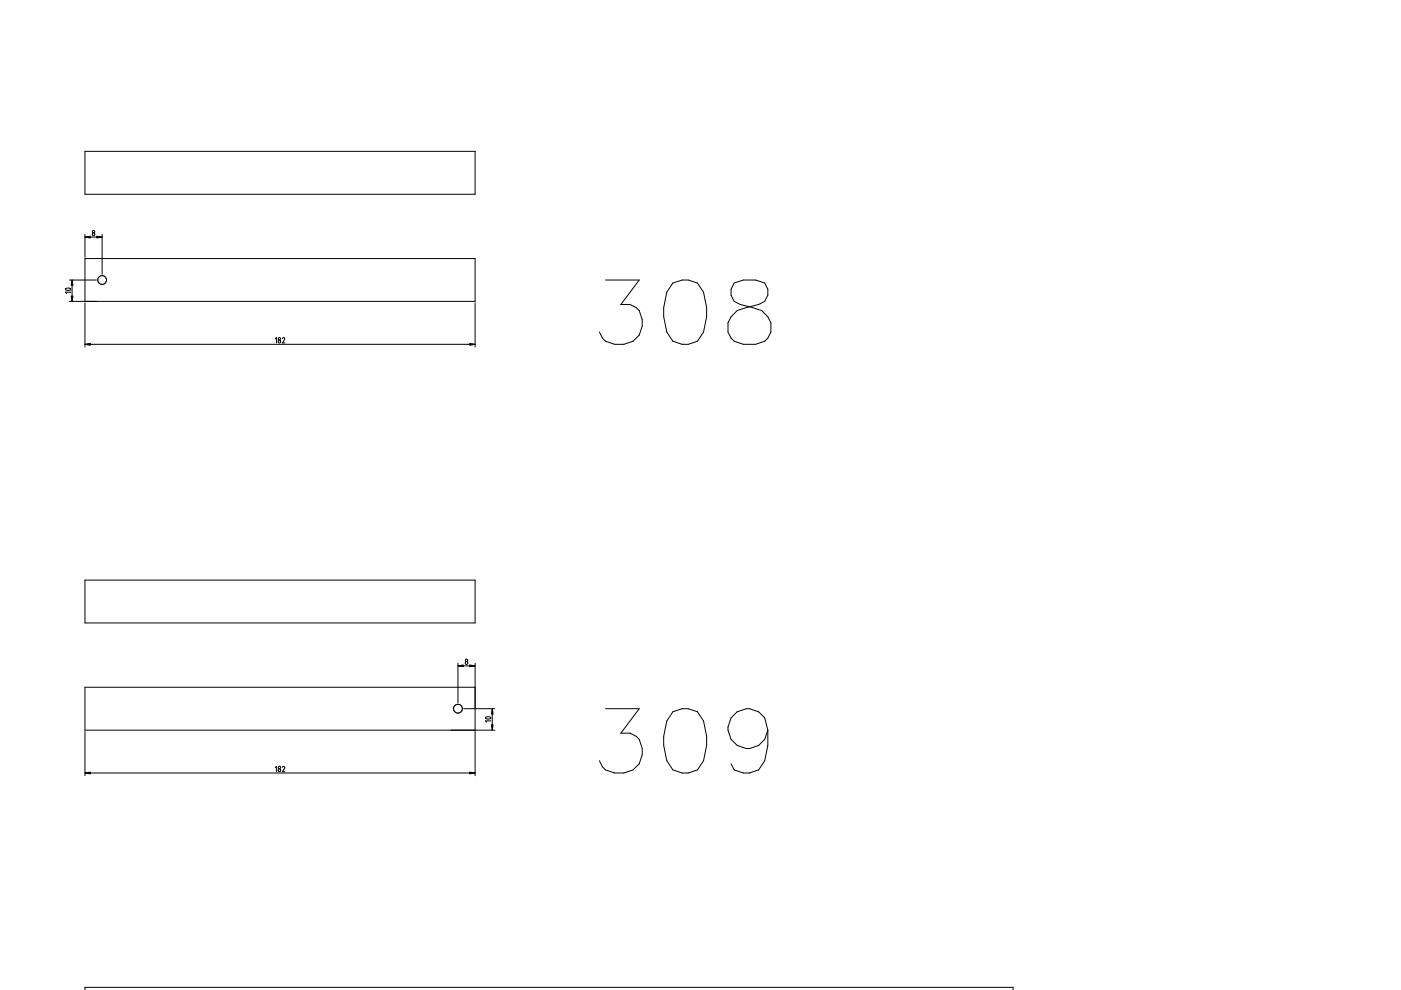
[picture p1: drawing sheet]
<svg xmlns="http://www.w3.org/2000/svg" width="297mm" height="210mm" viewBox="0 0 297 210" stroke-linecap="round" stroke-linejoin="round" font-family="sans-serif">
<g fill="none" stroke="#000" stroke-width=".21">
<path d="M18 32.1h82.7v9.1h-82.7zM14.7 59.4h5.7M15.3 59.4v4.5M18 49.7v4.8M18 50.3h3.7M21.7 49.7v8.4M128.4 59.4h7.1l-3.9 5.2a3.5 3.5 0 0 1 4.6 3.2 4.4 4.4 0 0 1-3.9 5.2h-2l-1.9-.7-.7-.6-.6-1.3M13.9 61.2l.7-.1a.29 .29 0 0 1 .4 .3 .29 .29 0 0 1-.5 .2h-.2a.29 .29 0 0 1-.4-.4zM14.7 63.9h86v-9.1h-82.7v9.1M15 62h-1.1l.2 .2M18 64.2v9.4M18 73h82.7"/>
<path d="M58.4 71.8l.2-.2v1.1M59.9 71.8a.25 .25 0 0 1 .3-.2 .25 .25 0 0 1 .1 .4l-.4 .7h.5M100.7 64.2v9.4M142.7 60l1.9-.6h1.3l2 .6 1.3 2 .6 3.2v2l-.6 3.2-1.3 1.9-2 .7h-1.3l-1.9-.7-1.3-1.9-.7-3.2v-2l.7-3.2zM155.7 60a2.76 2.76 0 0 0 1.3 4.6l2.6 .6a4.4 4.4 0 0 1 3.8 5.2l-.6 1.3-.7 .6-1.9 .7h-2.6a3.6 3.6 0 0 1-3.1-2.1 3.6 3.6 0 0 1 .5-3.7l1.3-1.4 4.5-1.2a2.76 2.76 0 0 0 1.3-4.6l-1.9-.6h-2.6zM18 123h82.7v9.1h-82.7zM18 155.1v9.4M97.1 141.2h3.6M97.1 140.6v8.4M98.3 150.3h6.6M100.7 145.7h-82.7v9.1h86.9M100.7 140.6v14.2"/>
<path d="M100.7 155.1v9.4M103 152.1l.7-.1a.28 .28 0 0 1 .4 .3 .28 .28 0 0 1-.4 .2h-.3a.29 .29 0 0 1-.4-.4zM104.1 152.8h-1.2l.3 .3M104.4 150.3v4.5M128.4 150.3h7.1l-3.9 5.1a3.5 3.5 0 0 1 4.6 3.3 4.4 4.4 0 0 1-3.9 5.2h-2l-1.9-.7-.7-.6-.6-1.3M142.7 150.9l1.9-.6h1.3l2 .6 1.3 2 .6 3.2v2l-.6 3.2-1.3 1.9-2 .7h-1.3l-1.9-.7-1.3-1.9-.7-3.2v-2l.7-3.2zM162.8 154.8v3.3l-.7 3.2-1.3 1.9-1.9 .7h-1.3l-1.9-.7-.7-1.3M18 163.9h82.7M58.4 162.7l.2-.2v1.1M59.9 162.7a.25 .25 0 0 1 .3-.2 .25 .25 0 0 1 .1 .4l-.4 .7h.5M18 210v-.7h196.8v.7"/>
<circle cx="19.8" cy="49.7" r=".3"/>
<circle cx="19.8" cy="49.1" r=".25"/>
<circle cx="21.7" cy="59.4" r=".93"/>
<circle cx="59.2" cy="72.4" r=".29"/>
<circle cx="59.2" cy="71.8" r=".26"/>
<circle cx="98.9" cy="140" r=".25"/>
<circle cx="97.1" cy="150.3" r=".93"/>
<circle cx="98.9" cy="140.6" r=".3"/>
<circle cx="158.6" cy="154.5" r="4.2"/>
<circle cx="59.2" cy="163.3" r=".29"/>
<circle cx="59.3" cy="162.7" r=".25"/>
</g>
<path d="M15.3 59.4l.2 1.1h-.4zM18 50.3l1.2-.2v.4zM20.5 50.1l1.2 .2-1.2 .2zM15.1 62.8h.4l-.2 1.1zM18 73l1.2-.2v.4zM99.6 72.8l1.1 .2-1.1 .2zM97.1 141.2l1.1-.2v.4zM99.6 141l1.1 .2-1.1 .2zM104.4 150.3l.1 1.1h-.3zM104.2 153.7h.3l-.1 1.1zM18 163.9l1.2-.2v.4zM99.6 163.7l1.1 .2-1.1 .2z" fill="#000" stroke="#000" stroke-width=".21"/>
</svg>
